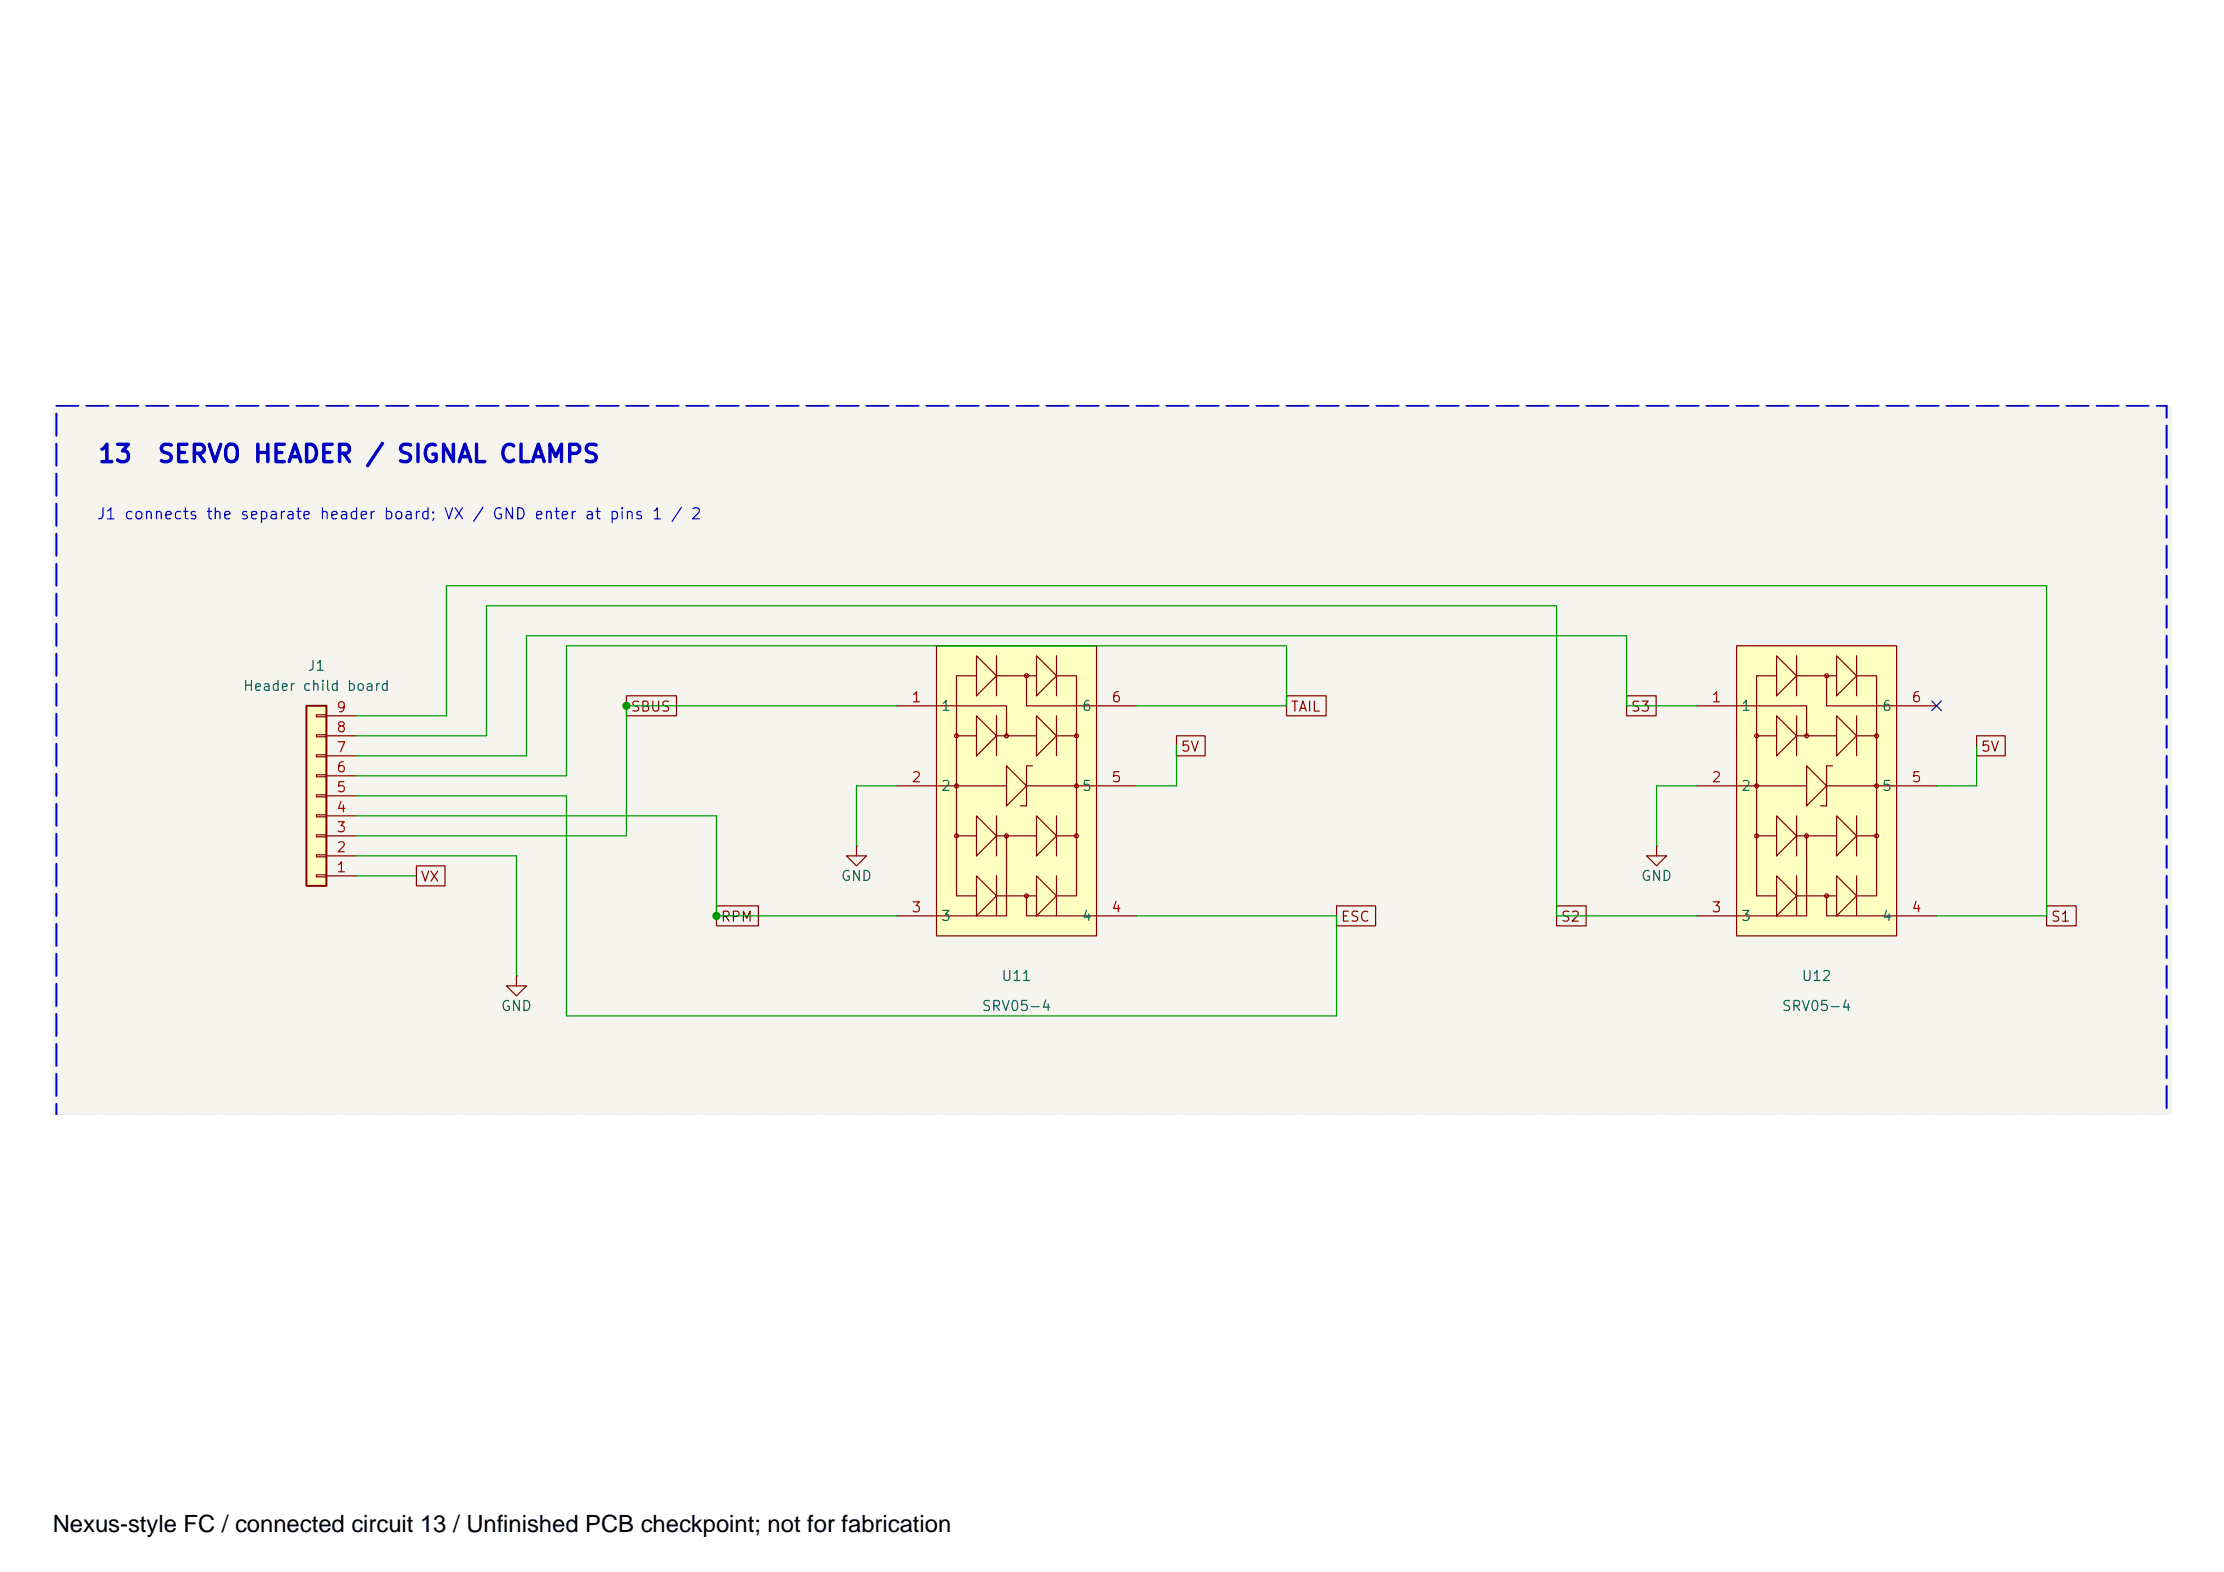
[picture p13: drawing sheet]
<svg xmlns="http://www.w3.org/2000/svg" width="297mm" height="210mm" viewBox="0 0 297 210" stroke-linecap="round" stroke-linejoin="round" font-family="sans-serif">
<defs><g id="words">
<text font-size="3.2" x="7.1" y="204.6">Nexus-style FC / connected circuit 13 / Unfinished PCB checkpoint; not for fabrication</text>
<g font-size="2.3" fill="#0000c2">
<text x="12.9" y="62.3">13</text>
<text x="20.9" y="62.3">SERVO HEADER / SIGNAL CLAMPS</text>
</g>
<text font-size="1.5" fill="#0000c2" x="12.8" y="69.7">J1 connects the separate header board; VX / GND enter at pins 1 / 2</text>
<g font-size="1.3" fill="#006464">
<text x="254.7" y="-.9">J2</text>
<text x="41" y="89.9">J1</text>
<text x="32.4" y="92.6">Header child board</text>
<text x="125.6" y="95.3">1</text>
<text x="144.4" y="95.3">6</text>
<text x="232.4" y="95.3">1</text>
<text x="251.3" y="95.3">6</text>
<text x="125.6" y="105.9">2</text>
<text x="144.4" y="105.9">5</text>
<text x="232.4" y="105.9">2</text>
<text x="251.3" y="105.9">5</text>
<text x="112.2" y="118">GND</text>
<text x="219.1" y="118">GND</text>
<text x="125.6" y="123.3">3</text>
<text x="144.4" y="123.3">4</text>
<text x="232.4" y="123.3">3</text>
<text x="251.3" y="123.3">4</text>
<text x="133.7" y="131.3">U11</text>
<text x="240.5" y="131.3">U12</text>
<text x="66.8" y="135.3">GND</text>
<text x="131" y="135.3">SRV05-4</text>
<text x="237.9" y="135.3">SRV05-4</text>
<text x="63.6" y="203.5">10k</text>
<text x="125.6" y="204.8">DO(DQ1)</text>
</g>
<g font-size="1.3" fill="#a90000">
<text x="44.8" y="95.4">9</text>
<text x="121.6" y="94.1">1</text>
<text x="148.4" y="94.1">6</text>
<text x="228.5" y="94.1">1</text>
<text x="255.2" y="94.1">6</text>
<text x="44.8" y="100.8">7</text>
<text x="44.8" y="98.1">8</text>
<text x="44.8" y="106.1">5</text>
<text x="44.8" y="103.5">6</text>
<text x="121.6" y="104.8">2</text>
<text x="148.4" y="104.8">5</text>
<text x="228.5" y="104.8">2</text>
<text x="255.2" y="104.8">5</text>
<text x="44.8" y="111.5">3</text>
<text x="44.8" y="108.8">4</text>
<text x="44.8" y="116.8">1</text>
<text x="44.8" y="114.1">2</text>
<text x="121.6" y="122.2">3</text>
<text x="148.4" y="122.2">4</text>
<text x="228.5" y="122.2">3</text>
<text x="255.2" y="122.2">4</text>
<text x="123" y="203.6">2</text>
<text x="123" y="206.3">3</text>
</g>
<g font-size="1.3" fill="#840000">
<text x="84.1" y="95.4">SBUS</text>
<text x="172.3" y="95.4">TAIL</text>
<text x="217.7" y="95.4">S3</text>
<text x="157.6" y="100.7">5V</text>
<text x="264.5" y="100.7">5V</text>
<text x="56.1" y="118.1">VX</text>
<text x="96.2" y="123.4">RPM</text>
<text x="179" y="123.4">ESC</text>
<text x="208.4" y="123.4">S2</text>
<text x="273.8" y="123.4">S1</text>
<text x="103.3" y="204.9">SPI2_MISO</text>
</g>
</g></defs>
<path d="M7 54h283v94.8h-283z" fill="#f5f4ef" stroke="#f5f4ef" stroke-width=".13"/>
<path d="M114.4 112.9v1.4h1.3l-1.3 1.3-1.3-1.3h1.3M114.4 112.9h.1M69 130.3v1.3h1.3l-1.3 1.4-1.4-1.4h1.4M69 130.3h.1" fill="none" stroke="#840000" stroke-width=".16"/>
<g fill="#ffffc2">
<path d="M231.9 86.2h21.4v38.8h-21.4z"/>
<path d="M237.3 87.6l2.7 2.6-2.7 2.7z"/>
<path d="M237.3 95.6l2.7 2.7-2.7 2.6z"/>
<path d="M237.3 108.9l2.7 2.7-2.7 2.7z"/>
<path d="M237.3 117l2.7 2.6-2.7 2.7z"/>
<path d="M241.3 102.3l2.7 2.6-2.7 2.7z"/>
<path d="M245.3 87.6l2.7 2.6-2.7 2.7z"/>
<path d="M245.3 95.6l2.7 2.7-2.7 2.6z"/>
<path d="M245.3 108.9l2.7 2.7-2.7 2.7z"/>
<path d="M245.3 117l2.7 2.6-2.7 2.7z"/>
</g>
<g fill="none" stroke="#840000" stroke-width=".16">
<path d="M226.6 94.2h14.7v4.1M231.9 86.2h21.4v38.8h-21.4zM234.6 98.3h2.7M237.3 90.2h-2.7v29.4h2.7M237.3 87.6l2.7 2.6-2.7 2.7zM237.3 95.6l2.7 2.7-2.7 2.6zM240 98.3h5.3M240 87.6v5.3M240 95.6v5.3M240 90.2h5.3M244 90.2v4h14.7M245.3 87.6l2.7 2.6-2.7 2.7z"/>
<path d="M245.3 95.6l2.7 2.7-2.7 2.6zM248 90.2h2.6v29.4h-2.6M248 98.3h2.6M248 87.6v5.3M248 95.6v5.3M226.6 104.9h14.7M234.6 111.6h2.7M237.3 108.9l2.7 2.7-2.7 2.7zM237.3 117l2.7 2.6-2.7 2.7zM240 111.6h5.3M240 108.9v5.4M240 117v5.3"/>
<path d="M240 119.6h5.3M241.3 102.3l2.7 2.6-2.7 2.7zM241.3 111.6v10.7h-14.7M244 119.6v2.7h14.7M244 104.9h14.7M244.8 102.3h-.8v5.3h-.8M245.3 108.9l2.7 2.7-2.7 2.7zM245.3 117l2.7 2.6-2.7 2.7zM248 111.6h2.6M248 108.9v5.4M248 117v5.3"/>
<circle cx="234.6" cy="98.3" r=".26"/>
<circle cx="241.3" cy="98.3" r=".26"/>
<circle cx="244" cy="90.2" r=".26"/>
<circle cx="250.6" cy="98.3" r=".26"/>
<circle cx="234.6" cy="111.6" r=".26"/>
<circle cx="234.6" cy="104.9" r=".26"/>
<circle cx="241.3" cy="111.6" r=".26"/>
<circle cx="244" cy="119.6" r=".26"/>
<circle cx="250.6" cy="104.9" r=".26"/>
<circle cx="250.6" cy="111.6" r=".26"/>
</g>
<g fill="#ffffc2">
<path d="M125.1 86.2h21.4v38.8h-21.4z"/>
<path d="M130.4 87.6l2.7 2.6-2.7 2.7z"/>
<path d="M130.4 95.6l2.7 2.7-2.7 2.6z"/>
<path d="M130.4 108.9l2.7 2.7-2.7 2.7z"/>
<path d="M130.4 117l2.7 2.6-2.7 2.7z"/>
<path d="M134.4 102.3l2.7 2.6-2.7 2.7z"/>
<path d="M138.4 87.6l2.7 2.6-2.7 2.7z"/>
<path d="M138.4 95.6l2.7 2.7-2.7 2.6z"/>
<path d="M138.4 108.9l2.7 2.7-2.7 2.7z"/>
<path d="M138.4 117l2.7 2.6-2.7 2.7z"/>
</g>
<g fill="none" stroke="#840000" stroke-width=".16">
<path d="M119.7 94.2h14.7v4.1M125.1 86.2h21.4v38.8h-21.4zM127.7 98.3h2.7M130.4 90.2h-2.7v29.4h2.7M130.4 87.6l2.7 2.6-2.7 2.7zM130.4 95.6l2.7 2.7-2.7 2.6zM133.1 98.3h5.3M133.1 87.6v5.3M133.1 95.6v5.3M133.1 90.2h5.3M137.1 90.2v4h14.7M138.4 87.6l2.7 2.6-2.7 2.7z"/>
<path d="M138.4 95.6l2.7 2.7-2.7 2.6zM141.1 90.2h2.7v29.4h-2.7M141.1 98.3h2.7M141.1 87.6v5.3M141.1 95.6v5.3M119.7 104.9h14.7M127.7 111.6h2.7M130.4 108.9l2.7 2.7-2.7 2.7zM130.4 117l2.7 2.6-2.7 2.7zM133.1 111.6h5.3M133.1 108.9v5.4M133.1 117v5.3"/>
<path d="M133.1 119.6h5.3M134.4 102.3l2.7 2.6-2.7 2.7zM134.4 111.6v10.7h-14.7M137.1 119.6v2.7h14.7M137.1 104.9h14.7M137.9 102.3h-.8v5.3h-.8M138.4 108.9l2.7 2.7-2.7 2.7zM138.4 117l2.7 2.6-2.7 2.7zM141.1 111.6h2.7M141.1 108.9v5.4M141.1 117v5.3"/>
<circle cx="127.7" cy="98.3" r=".26"/>
<circle cx="134.4" cy="98.3" r=".26"/>
<circle cx="137.1" cy="90.2" r=".26"/>
<circle cx="143.8" cy="98.3" r=".26"/>
<circle cx="127.7" cy="104.9" r=".26"/>
<circle cx="127.7" cy="111.6" r=".26"/>
<circle cx="134.4" cy="111.6" r=".26"/>
<circle cx="137.1" cy="119.6" r=".26"/>
<circle cx="143.8" cy="104.9" r=".26"/>
<circle cx="143.8" cy="111.6" r=".26"/>
</g>
<path d="M40.9 94.2h2.7v24.1h-2.7z" fill="#ffffc2"/>
<path d="M40.9 94.2h2.7v24.1h-2.7z" fill="none" stroke="#840000" stroke-width=".27"/>
<g fill="none" stroke="#840000" stroke-width=".16">
<path d="M42.3 98.1h1.3v.3h-1.3zM42.3 95.4h1.3v.3h-1.3zM43.6 98.3h4M43.6 95.6h4M83.7 92.9h6.7v2.7h-6.7zM157.1 98.2h3.9v2.7h-3.9zM171.8 92.9h5.3v2.7h-5.3zM217.2 92.9h4v2.7h-4zM264 98.2h3.8v2.7h-3.8zM42.3 116.8h1.3v.3h-1.3zM42.3 114.1h1.3v.3h-1.3zM42.3 111.5h1.3v.2h-1.3z"/>
<path d="M42.3 108.8h1.3v.3h-1.3zM42.3 106.1h1.3v.3h-1.3zM42.3 103.5h1.3v.2h-1.3zM42.3 100.8h1.3v.3h-1.3zM43.6 117h4M43.6 114.3h4M43.6 111.6h4M43.6 108.9h4M43.6 106.3h4M43.6 103.6h4M43.6 100.9h4M55.6 115.6h3.8v2.7h-3.8z"/>
<path d="M221.3 112.9v1.4h1.3l-1.3 1.3-1.4-1.3h1.4M221.3 112.9h.1M95.7 121h5.6v2.6h-5.6zM178.5 121h5.2v2.6h-5.2zM207.9 121h3.9v2.6h-3.9zM273.3 121h4v2.6h-4z"/>
</g>
<g fill="none" stroke="#009600" stroke-width=".16">
<path d="M47.6 95.6h12v-17.4h213.7v44.1h-14.6M47.6 98.3h17.4v-17.4h142.9v41.4h18.7M119.7 94.2h-36v17.4h-36.1M151.8 94.2h20v-8h-96.1v17.4h-28.1M157.1 99.6v5.3h-5.3M226.6 94.2h-9.4v-9.3h-146.9v16h-22.7M264 99.6v5.3h-5.3M47.6 106.3h28.1v29.4h102.8v-13.4h-26.7M47.6 108.9h48.1v13.4h24M47.6 117h8M47.6 114.3h21.4v16M119.7 104.9h-5.3v8"/>
<path d="M226.6 104.9h-5.3v8"/>
</g>
<path d="M258 93.6l1.3 1.3M259.3 93.6l-1.3 1.3" fill="none" stroke="#000084" stroke-width=".16"/>
<path d="M7.5 54.2h281.9v94.6M7.5 148.8v-94.6" fill="none" stroke="#0000c2" stroke-width=".27" stroke-dasharray="2.9 1.1"/>
<g fill="#009600" stroke="#009600" stroke-width=".13">
<circle cx="95.7" cy="122.3" r=".48"/>
<circle cx="83.7" cy="94.2" r=".48"/>
</g>
<use href="#words"/>
</svg>
